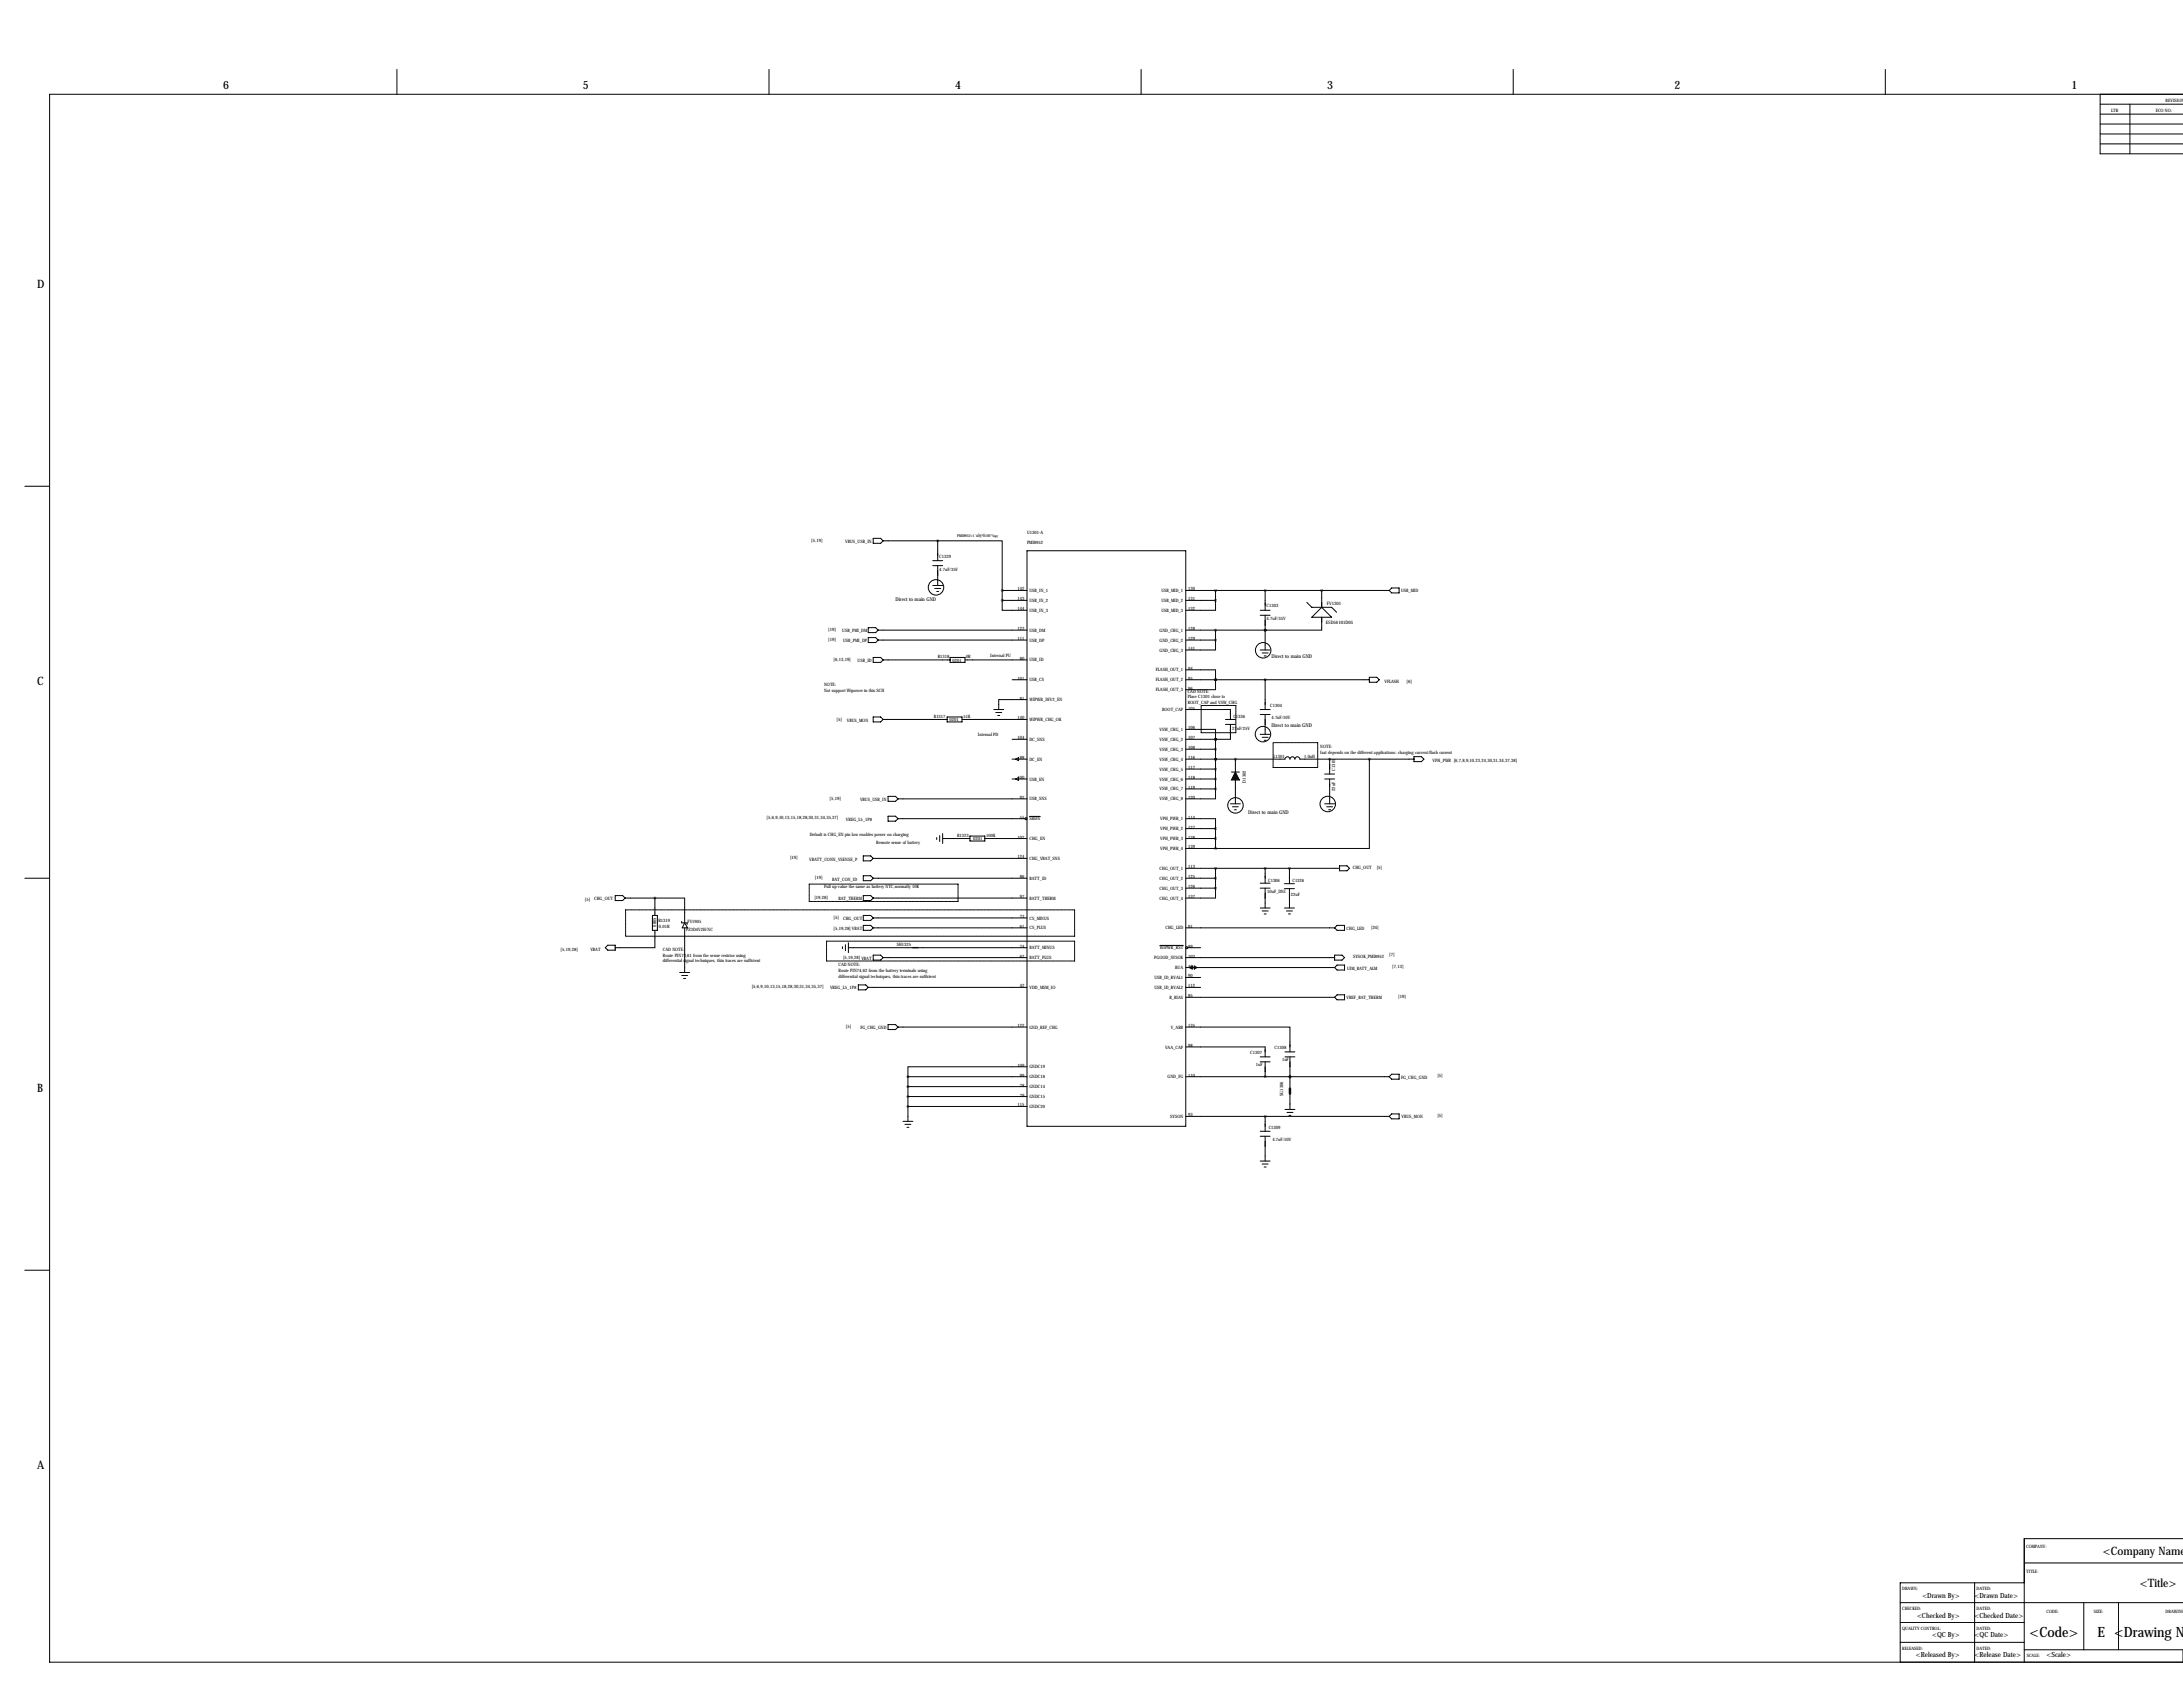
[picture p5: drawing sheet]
<svg xmlns="http://www.w3.org/2000/svg" width="1118mm" height="864mm" viewBox="0 0 1118 864" stroke-linecap="round" stroke-linejoin="round" font-family="sans-serif">
<defs><g id="words">
<g font-size="7.3">
<text x="1039" y="838">&lt;Code&gt;</text>
<text x="1074" y="838">E &lt;Drawing Nu</text>
</g>
<g font-size="5.9">
<text x="114" y="46">6</text>
<text x="298" y="46">5</text>
<text x="489" y="46">4</text>
<text x="679" y="46">3</text>
<text x="857" y="46">2</text>
<text x="1060" y="46">1</text>
<text x="19" y="147">D</text>
<text x="19" y="351">C</text>
<text x="19" y="559">B</text>
<text x="19" y="752">A</text>
<text x="1077" y="796">&lt;Company Name</text>
<text x="1096" y="812">&lt;Title&gt;</text>
</g>
<g font-size="3.6">
<text x="984" y="818">&lt;Drawn By&gt;</text>
<text x="1011" y="818">&lt;Drawn Date&gt;</text>
<text x="981" y="828">&lt;Checked By&gt;</text>
<text x="1011" y="828">&lt;Checked Date&gt;</text>
<text x="989" y="838">&lt;QC By&gt;</text>
<text x="1011" y="838">&lt;QC Date&gt;</text>
<text x="981" y="848">&lt;Released By&gt;</text>
<text x="1011" y="848">&lt;Release Date&gt;</text>
<text x="1048" y="848">&lt;Scale&gt;</text>
</g>
<g font-size="2.6">
<text x="458" y="308">Direct to main GND</text>
<text x="651" y="337">Direct to main GND</text>
<text x="651" y="372">Direct to main GND</text>
<text x="639" y="417">Direct to main GND</text>
</g>
<g font-size="2.4">
<text x="679" y="310">FV1301</text>
<text x="679" y="319">ESD56101D05</text>
</g>
<g font-size="2.3">
<text x="1109" y="52">REVISION</text>
<text x="1081" y="57">LTR</text>
<text x="1104" y="57">ECO NO:</text>
<text x="526" y="274">U1301-A</text>
<text x="415" y="277">[5,19]</text>
<text x="433" y="278">VBUS_USB_IN</text>
<text x="526" y="279">PMI8952</text>
<text x="481" y="285">C1329</text>
<text x="481" y="292">4.7uF/35V</text>
<text x="521" y="302">142</text>
<text x="527" y="303">USB_IN_1</text>
<text x="595" y="303">USB_MID_1</text>
<text x="608" y="302">130</text>
<text x="717" y="303">USB_MID</text>
<text x="521" y="307">143</text>
<text x="527" y="308">USB_IN_2</text>
<text x="595" y="308">USB_MID_2</text>
<text x="608" y="307">131</text>
<text x="648" y="311">C1303</text>
<text x="521" y="312">144</text>
<text x="527" y="313">USB_IN_3</text>
<text x="595" y="313">USB_MID_3</text>
<text x="608" y="312">132</text>
<text x="648" y="318">4.7uF/35V</text>
<text x="424" y="323">[19]</text>
<text x="431" y="324">USB_PMI_DM</text>
<text x="521" y="323">123</text>
<text x="527" y="323">USB_DM</text>
<text x="594" y="323">GND_CHG_1</text>
<text x="608" y="323">128</text>
<text x="424" y="328">[19]</text>
<text x="432" y="329">USB_PMI_DP</text>
<text x="521" y="328">111</text>
<text x="527" y="328">USB_DP</text>
<text x="594" y="328">GND_CHG_2</text>
<text x="608" y="328">129</text>
<text x="594" y="334">GND_CHG_3</text>
<text x="608" y="333">141</text>
<text x="427" y="338">[6,13,19]</text>
<text x="439" y="339">USB_ID</text>
<text x="480" y="337">R1318</text>
<text x="488" y="339">0201</text>
<text x="495" y="337">0R</text>
<text x="507" y="336">Internal PU</text>
<text x="522" y="338">80</text>
<text x="527" y="339">USB_ID</text>
<text x="521" y="348">101</text>
<text x="592" y="344">FLASH_OUT_1</text>
<text x="608" y="348">95</text>
<text x="608" y="343">94</text>
<text x="422" y="351">NOTE:</text>
<text x="527" y="349">USB_CS</text>
<text x="592" y="354">FLASH_OUT_3</text>
<text x="592" y="349">FLASH_OUT_2</text>
<text x="608" y="353">96</text>
<text x="709" y="350">VFLASH</text>
<text x="720" y="350">[6]</text>
<text x="422" y="354">Not support W</text>
<text x="435" y="354">ipower in this SCH</text>
<text x="522" y="358">81</text>
<text x="527" y="359">W</text>
<text x="529" y="359">IPW</text>
<text x="533" y="359">R_DIV2_EN</text>
<text x="608" y="355">CAD NOTE:</text>
<text x="608" y="357">Place C1301 close to</text>
<text x="595" y="364">BOOT_CAP</text>
<text x="608" y="360">BOOT_CAP and VSW</text>
<text x="608" y="363">105</text>
<text x="628" y="360">_CHG</text>
<text x="650" y="362">C1304</text>
<text x="428" y="369">[5]</text>
<text x="434" y="370">VBUS_MON</text>
<text x="478" y="368">R1317</text>
<text x="486" y="369">0201</text>
<text x="493" y="367">51K</text>
<text x="521" y="368">140</text>
<text x="527" y="369">W</text>
<text x="529" y="369">IPW</text>
<text x="533" y="369">R_CHG_OK</text>
<text x="631" y="368">C1336</text>
<text x="651" y="368">4.7uF/10V</text>
<text x="501" y="377">Internal PD</text>
<text x="594" y="374">VSW</text>
<text x="598" y="374">_CHG_1</text>
<text x="608" y="373">106</text>
<text x="631" y="373">27nF/25V</text>
<text x="521" y="378">104</text>
<text x="527" y="379">DC_SNS</text>
<text x="594" y="379">VSW</text>
<text x="598" y="379">_CHG_2</text>
<text x="608" y="384">108</text>
<text x="608" y="378">107</text>
<text x="676" y="383">NOTE:</text>
<text x="522" y="389">88</text>
<text x="527" y="389">DC_EN</text>
<text x="594" y="389">VSW</text>
<text x="594" y="384">VSW</text>
<text x="598" y="389">_CHG_4</text>
<text x="598" y="384">_CHG_3</text>
<text x="608" y="389">116</text>
<text x="652" y="388">L1301</text>
<text x="668" y="388">1.0uH</text>
<text x="676" y="386">Isat depends on the different applications: charging current/flash current</text>
<text x="594" y="395">VSW</text>
<text x="598" y="395">_CHG_5</text>
<text x="608" y="394">117</text>
<text x="684" y="394" transform="rotate(-90 684 394)">C1305</text>
<text x="733" y="390">VPH_PW</text>
<text x="742" y="390">R [6,7,8,9,10,23,24,30,31,34,37,38]</text>
<text x="521" y="399">100</text>
<text x="527" y="400">USB_EN</text>
<text x="594" y="400">VSW</text>
<text x="598" y="400">_CHG_6</text>
<text x="608" y="399">118</text>
<text x="638" y="401" transform="rotate(-90 638 401)">D1302</text>
<text x="594" y="405">VSW</text>
<text x="598" y="405">_CHG_7</text>
<text x="608" y="404">119</text>
<text x="684" y="405" transform="rotate(-90 684 405)">22uF</text>
<text x="425" y="409">[5,19]</text>
<text x="440" y="410">VBUS_USB_IN</text>
<text x="522" y="409">92</text>
<text x="527" y="410">USB_SNS</text>
<text x="594" y="410">VSW</text>
<text x="598" y="410">_CHG_8</text>
<text x="608" y="409">120</text>
<text x="392" y="419">[5,6,9,10,13,15,18,28,30,31,34,35,37]</text>
<text x="522" y="419">55</text>
<text x="527" y="420">SHDN</text>
<text x="594" y="420">VPH_PW</text>
<text x="602" y="420">R_1</text>
<text x="608" y="419">114</text>
<text x="433" y="420">VREG_L5_1P8</text>
<text x="594" y="425">VPH_PW</text>
<text x="602" y="425">R_2</text>
<text x="608" y="424">127</text>
<text x="415" y="428">Default is CHG_EN pin low enables power on charging</text>
<text x="490" y="428">R1323</text>
<text x="498" y="430">0201</text>
<text x="505" y="429">100K</text>
<text x="521" y="429">102</text>
<text x="527" y="430">CHG_EN</text>
<text x="594" y="430">VPH_PW</text>
<text x="602" y="430">R_3</text>
<text x="608" y="429">138</text>
<text x="449" y="432">Remote sense of battery</text>
<text x="594" y="435">VPH_PW</text>
<text x="602" y="435">R_4</text>
<text x="608" y="434">139</text>
<text x="404" y="440">[19]</text>
<text x="414" y="441">VBATT_CONN_VSENSE_P</text>
<text x="521" y="439">124</text>
<text x="527" y="440">CHG_VBAT_SNS</text>
<text x="417" y="450">[19]</text>
<text x="522" y="450">86</text>
<text x="594" y="445">CHG_OUT_1</text>
<text x="608" y="450">125</text>
<text x="608" y="444">113</text>
<text x="693" y="445">CHG_OUT</text>
<text x="705" y="445">[5]</text>
<text x="422" y="454">Pull up value the same as battery NTC,normally 10K</text>
<text x="426" y="451">BAT_CON_ID</text>
<text x="527" y="450">BATT_ID</text>
<text x="594" y="455">CHG_OUT_3</text>
<text x="594" y="450">CHG_OUT_2</text>
<text x="608" y="455">126</text>
<text x="649" y="451">C1306</text>
<text x="662" y="452">C1326</text>
<text x="299" y="461">[5]</text>
<text x="304" y="461">CHG_OUT</text>
<text x="417" y="460">[19,28]</text>
<text x="429" y="461">BAT_THERM</text>
<text x="522" y="460">97</text>
<text x="527" y="461">BATT_THERM</text>
<text x="594" y="461">CHG_OUT_4</text>
<text x="608" y="460">137</text>
<text x="649" y="457">10uF_DNI</text>
<text x="661" y="459">22uF</text>
<text x="337" y="472">R1319</text>
<text x="352" y="472">FV1905</text>
<text x="427" y="470">[5]</text>
<text x="432" y="471">CHG_OUT</text>
<text x="522" y="470">73</text>
<text x="527" y="471">CS_MINUS</text>
<text x="336" y="474" transform="rotate(-90 336 474)">0805</text>
<text x="337" y="475">0.01R</text>
<text x="351" y="477">PZ3D4V2H/NC</text>
<text x="427" y="476">[5,19,28] VBAT</text>
<text x="522" y="475">61</text>
<text x="527" y="476">CS_PLUS</text>
<text x="597" y="476">CHG_LED</text>
<text x="608" y="475">91</text>
<text x="689" y="476">CHG_LED</text>
<text x="702" y="475">[24]</text>
<text x="459" y="484">SH1325</text>
<text x="522" y="485">74</text>
<text x="527" y="486">BATT_MINUS</text>
<text x="594" y="486">W</text>
<text x="596" y="486">IPW</text>
<text x="599" y="486">R_RST</text>
<text x="608" y="485">89</text>
<text x="287" y="487">[5,19,28]</text>
<text x="302" y="487">VBAT</text>
<text x="339" y="487">CAD NOTE:</text>
<text x="339" y="490">Route PIN73,61 from the sense resistor using</text>
<text x="432" y="491">[5,19,28] VBAT</text>
<text x="522" y="490">62</text>
<text x="527" y="491">BATT_PLUS</text>
<text x="591" y="491">PGOOD_SYSOK</text>
<text x="608" y="490">103</text>
<text x="693" y="490">SYSOK_PMI8952</text>
<text x="711" y="489">[7]</text>
<text x="339" y="493">differential signal techniques, thin traces are sufficient</text>
<text x="429" y="495">CAD NOTE:</text>
<text x="429" y="498">Route PIN74,62 from the battery terminals using</text>
<text x="602" y="496">BUA</text>
<text x="608" y="495">43</text>
<text x="690" y="496">UIM_BATT_ALM</text>
<text x="713" y="496">[7,13]</text>
<text x="429" y="501">differential signal techniques, thin traces are sufficient</text>
<text x="591" y="501">USB_ID_RVAL1</text>
<text x="608" y="500">90</text>
<text x="385" y="506">[5,6,9,10,13,15,18,28,30,31,34,35,37]</text>
<text x="425" y="506">VREG_L5_1P8</text>
<text x="522" y="505">42</text>
<text x="527" y="506">VDD_MSM_IO</text>
<text x="591" y="506">USB_ID_RVAL2</text>
<text x="608" y="505">112</text>
<text x="599" y="511">R_BIAS</text>
<text x="608" y="511">85</text>
<text x="689" y="512">VREF_BAT_THERM</text>
<text x="716" y="511">[19]</text>
<text x="433" y="526">[5]</text>
<text x="440" y="527">FG_CHG_GND</text>
<text x="521" y="526">122</text>
<text x="527" y="527">GND_REF_CHG</text>
<text x="599" y="527">V_ARB</text>
<text x="608" y="526">135</text>
<text x="596" y="537">VAA_CAP</text>
<text x="608" y="536">98</text>
<text x="640" y="540">C1307</text>
<text x="653" y="537">C1308</text>
<text x="643" y="546">1uF</text>
<text x="656" y="543">1uF</text>
<text x="521" y="546">109</text>
<text x="522" y="551">99</text>
<text x="527" y="552">GNDC18</text>
<text x="527" y="547">GNDC19</text>
<text x="598" y="552">GND_FG</text>
<text x="608" y="551">110</text>
<text x="736" y="552">[5]</text>
<text x="522" y="556">78</text>
<text x="527" y="557">GNDC14</text>
<text x="717" y="552">FG_CHG_GND</text>
<text x="522" y="561">79</text>
<text x="527" y="562">GNDC15</text>
<text x="657" y="561" transform="rotate(-90 657 561)">SG1306</text>
<text x="521" y="566">115</text>
<text x="527" y="567">GNDC20</text>
<text x="599" y="572">SYSON</text>
<text x="608" y="572">93</text>
<text x="718" y="573">VBUS_MON</text>
<text x="736" y="572">[5]</text>
<text x="650" y="578">C1309</text>
<text x="651" y="584">4.7uF/10V</text>
<text x="1037" y="792">COMPANY:</text>
<text x="1037" y="805">TITLE:</text>
<text x="974" y="814">DRAW</text>
<text x="980" y="814">N:</text>
<text x="1012" y="814">DATED:</text>
<text x="974" y="824">CHECKED:</text>
<text x="1012" y="824">DATED:</text>
<text x="1048" y="825">CODE:</text>
<text x="1072" y="825">SIZE:</text>
<text x="1109" y="825">DRAW</text>
<text x="1115" y="825">ING</text>
<text x="974" y="834">QUALITY CONTROL:</text>
<text x="1012" y="834">DATED:</text>
<text x="974" y="845">RELEASED:</text>
<text x="1012" y="845">DATED:</text>
<text x="1038" y="848">SCALE:</text>
</g>
<text font-size="2" x="490" y="275">PMI8952×î´óÖ§³Ö10V³äµç</text>
</g></defs>
<g fill="none" stroke="#000" stroke-width=".51">
<path d="M203 36v12M394 36v12M584 36v12M775 36v12M965 36v12M1075 48v31h43M1075 53h43M1075 58h43M1090 53v26M1118 48h-1093v803h1093v-6h-82M1075 64h43M1075 69h43"/>
<path d="M1075 74h43M13 249h12M447 276h4l1 1-1 1h-4zM452 277h28M480 277h33v25M480 277v10M478 287h5M478 290h5M478 300h5M480 290v10M526 282h81v295h-81zM479 301h3"/>
<path d="M480 303h1M513 307v5h13M513 307h13M513 302h13M513 302v5M607 307h15M607 302h104M622 307v5h-15M622 302v5M645 312h5M645 315h5M648 302v10"/>
<path d="M648 315v18M669 308l3 3h10l2 2M677 316v7h-29M677 311l5 5h-10zM677 302v9M712 301h4v3h-4l-1-2zM444 321h4l2 2-2 1h-4zM444 326h4l2 2-2 1h-4zM447 337h4l1 1-1 1h-4zM450 328h76M450 323h76M452 338h34"/>
<path d="M486 337h8v2h-8zM494 338h32M607 328h15M607 323h41M622 328v5h-15M622 323v5M645 333h5M646 334h3M647 336h1M648 323h.1M518 348h8M526 358h-15v5"/>
<path d="M607 343h15v5M607 348h94M622 348v5h-15M622 348h.1M648 348v15M701 347h4l1 1-1 1h-4zM447 367h4l1 1-1 2h-4zM452 368h33M485 367h8v3h-8zM493 368h33M509 363h5M510 365h3"/>
<path d="M511 366h1M518 378h8M607 373h15v5M607 378h15M607 363h23v5M622 378h.1M622 378v26M627 368h5M627 371h5M630 371v7h-8M645 363h5M645 366h5"/>
<path d="M645 376h5M646 377h3M647 379h1M648 366v10M518 399h8M518 389h8M520 389l1-1v1zM520 399l1-1v2zM607 389h51a1.3 1.3 0 0 1 1-2 1.3 1.3 0 0 1 1 2 1.4 1.4 0 0 1 2-2 1.3 1.3 0 0 1 1 2 1.3 1.3 0 0 1 1-2 1.3 1.3 0 0 1 1 2h59M607 399h15M607 394h15M607 384h15"/>
<path d="M622 389h.1M630 395h4M632 389v6M632 399v12M678 399h5M678 396h5M681 389v7M681 399v12M701 389v45h-79M724 387h4l1 2-1 1h-4zM455 408h3l2 1-2 1h-3zM455 418h3l2 1-2 1h-3z"/>
<path d="M460 419h65M460 409h66M527 418h6M607 419h15v5M607 404h15M622 404v5h-15M630 411h5M631 413h3M632 415h1M678 411h5M679 413h3M680 415h1"/>
<path d="M442 438h4l1 1-1 2h-4zM447 439h79M480 429v1M481 428v3M483 429h14M483 427v5M497 428h7v3h-7zM504 429h22M607 434h15M607 429h15M607 424h15M622 424v10"/>
<path d="M13 450h12M315 458h4l1 2-1 1h-4zM320 460h15M335 460h16v12M335 460v9M442 458h4l1 2-1 1h-4zM442 448h4l1 2-1 1h-4zM447 450h79M447 460h79M607 450h15M607 455h15M607 444h79"/>
<path d="M622 455v5h-15M622 444v11M645 455h5M645 452h5M648 444v8M648 455v10M658 452h5M658 455h5M660 444v8M660 455v10M686 443h4l1 1-1 2h-4zM334 469h3v7h-3z"/>
<path d="M335 476v9h-20M349 472h3v1M351 472l1 3h-3zM351 475v23M442 469h4l1 1-1 1h-4zM442 474h4l1 1-1 1h-4zM447 475h79M447 470h79M607 475h76M645 465h5M646 466h3M647 468h1"/>
<path d="M658 465h5M659 466h3M660 468h1M685 474h3v2h-3l-2-1zM310 485l1-1h4v2h-4zM348 498h5M349 499h3M431 485v1M433 484v3M434 485h33M434 483v5M447 489h4l1 1-1 1h-4z"/>
<path d="M452 490h74M470 485h56M594 484h12M607 495h76M607 490h76M608 485h7M609 495h1v1zM611 495h2l-2 1zM683 489h4l1 1-1 1h-4zM683 495l2-1h3v3h-3zM350 501h1M439 504h4l1 1-1 2h-4z"/>
<path d="M444 505h82M607 511h76M607 505h8M607 500h8M685 509h3v3h-3l-2-1zM455 525h3l2 1-2 1h-3zM460 526h66M607 526h53v12M607 536h41v5M658 538h5M465 551h61M465 556h61"/>
<path d="M465 551v23M526 546h-61v5M607 551h104M645 541h5M645 544h5M648 544v7M658 541h5M660 551h.1M660 541v16M660 560v8M712 550h4v2h-4l-1-1zM462 574h5"/>
<path d="M463 576h3M464 577h1M465 566h61M465 561h61M607 572h104M645 579h5M648 572v7M658 568h5M659 569h3M660 571h1M712 570h4v3h-4l-1-1zM645 582h5"/>
<path d="M645 594h5M646 596h3M647 597h1M648 582v12M13 650h12M1118 788h-82v63M1011 810v41M1036 800h82M1036 810h-63v41M973 820h145M973 831h63M1067 820v25"/>
<path d="M1085 820v25M973 841h63"/>
<circle cx="479" cy="301" r="4"/>
<circle cx="647" cy="333" r="4"/>
<circle cx="647" cy="376" r="4"/>
<circle cx="525" cy="419" r=".5"/>
<circle cx="633" cy="412" r="4"/>
<circle cx="680" cy="412" r="4"/>
<circle cx="608" cy="485" r=".5"/>
</g>
<g fill="none" stroke="#000" stroke-width=".51" stroke-dasharray=".4 .4">
<path d="M615 375v-14M615 361h18M633 361v14M633 375h-18M652 393v-13M652 380h23M675 380v13M675 393h-23M414 453h76M490 453v8M320 479v-13M320 466h230"/>
<path d="M414 461v-8M490 461h-76M550 466v13M550 479h-230M423 492v-10M423 482h127M550 482v10M550 492h-127"/>
</g>
<path d="M467 485h3" fill="none" stroke="#000" stroke-width=".76"/>
<path d="M632 395l2 4h-4z" fill="#000" stroke="#000" stroke-width=".51"/>
<path d="M660 557v3" fill="none" stroke="#000" stroke-width="1.3"/>
<path d="M632 389a.5 .5 0 0 0 1 0 .5 .5 0 0 0-1 0z" fill="#000" stroke="#000" stroke-width="1.3"/>
<use href="#words"/>
</svg>
